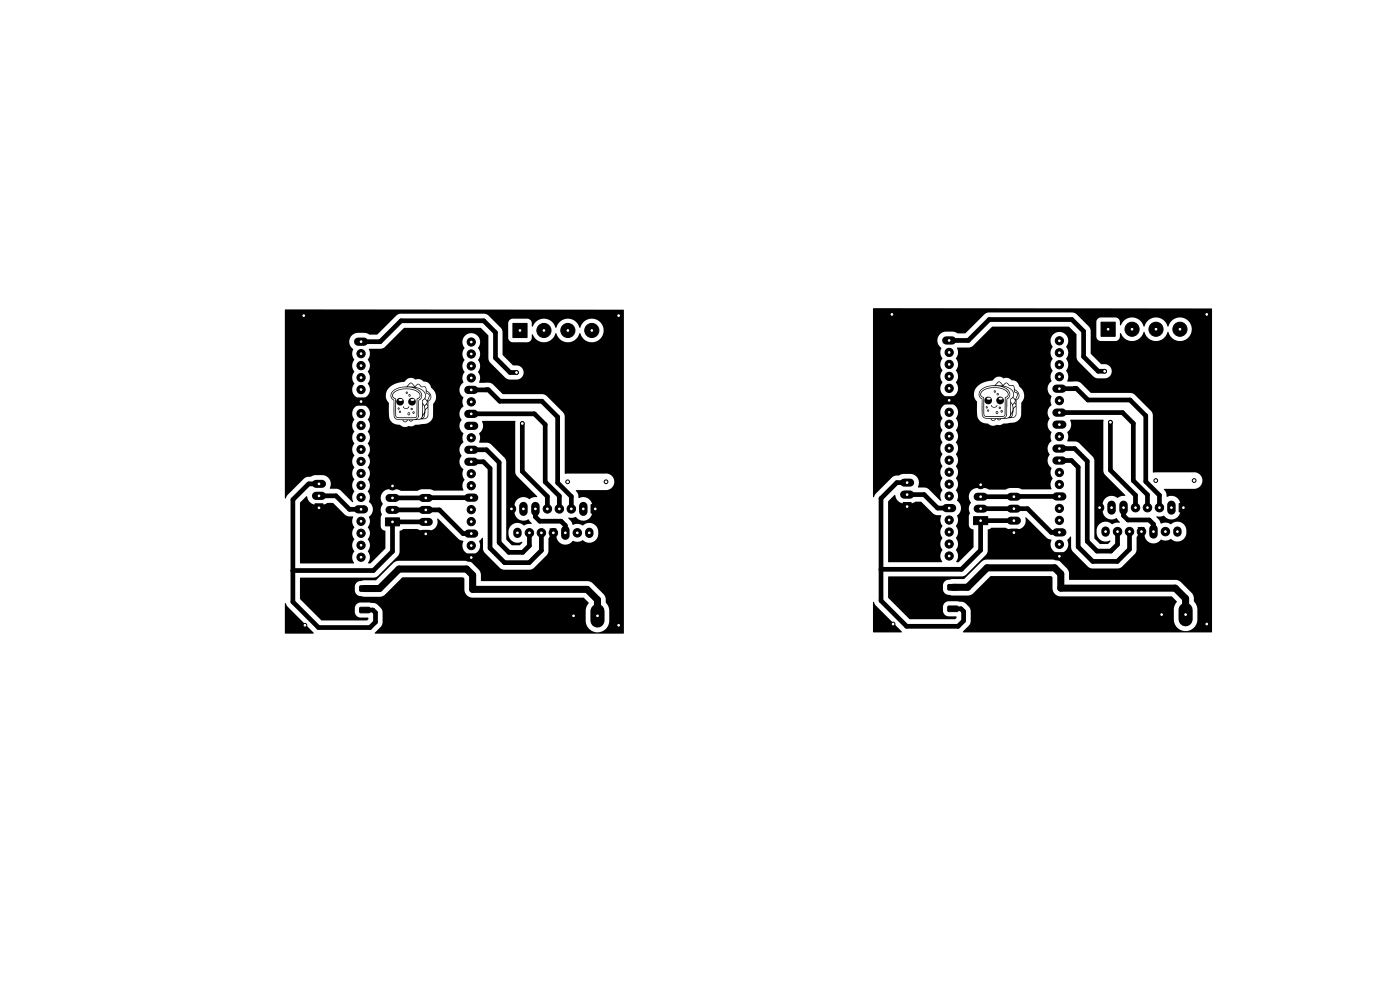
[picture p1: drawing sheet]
<svg xmlns="http://www.w3.org/2000/svg" width="297mm" height="210mm" viewBox="0 0 297 210" stroke-linecap="round" stroke-linejoin="round" font-family="sans-serif">
<g fill="#000">
<path d="M60.4 65.7l71.9 .1 .1 4.3h-4.3l-.1-.3a2.55 2.55 0 0 0-2.4-2.2 2.55 2.55 0 0 0-2.6 1.9h-.1a2.56 2.56 0 0 0-2.5-1.9 2.56 2.56 0 0 0-2.4 1.9h-.2a2.57 2.57 0 0 0-2.3-1.9 2.57 2.57 0 0 0-2.5 1.7l-.2-.1v-.7a.99 .99 0 0 0-.9-.9h-3.3a1 1 0 0 0-.8 .9v3.2l.3 .6 .7 .3h3.1a.99 .99 0 0 0 .9-.9v-.7l.2-.1a2.6 2.6 0 0 0 2.5 1.7 2.6 2.6 0 0 0 2.4-1.9h.1a2.56 2.56 0 0 0 2.5 1.9 2.56 2.56 0 0 0 2.5-1.9h.1a2.52 2.52 0 0 0 2.7 1.9 2.52 2.52 0 0 0 2.3-2.5h4.3v9h-21.3v-.2a1.51 1.51 0 0 0-1.5-1.4h-.8l-2.2-2.2v-4.7l-.1-.7-2.9-3-.7-.3h-18.1l-.7 .3-4.1 4.1h-1.6l-.9-.4h-1.7a1.98 1.98 0 0 0-1.6 1.5 1.98 1.98 0 0 0 .7 2.1 2.27 2.27 0 0 0 .2 2.2 2.12 2.12 0 0 0 0 2.5 2.12 2.12 0 0 0 0 2.5 1.9 1.9 0 0 0 .3 2.6 1.9 1.9 0 0 0 2.6-.1 1.9 1.9 0 0 0 0-2.6 2.12 2.12 0 0 0 0-2.5 2.2 2.2 0 0 0 0-2.6 2.54 2.54 0 0 0 .3-2.2h2.5l.6-.2 4.4-4.3 16.2 .1 1.6 1.6v4.8l.3 .8 3.4 3.4 .7 .3h1.8a1.5 1.5 0 0 0 1.3-1.4h21.3v52.6h-3.1v-2.1a2.8 2.8 0 0 0-.8-1.8v-.9l-.3-.7-2.5-2.5-.6-.4h-23l-.1-.2v-1.4l-.3-.7-1.7-1.7-1-.3h-14.7l-.9 .4-3.6 3.7h-2.5l-.8 .1a1.24 1.24 0 0 0-1.2 1.2v1a1.52 1.52 0 0 0 1.6 1.1l3.7 .1 .7-.2 4.1-3.9h12.8l.3 .3 .1 2.9 .6 .7 .8 .4h23.8l1.1 1.1-.6 1.4v2.6a2.5 2.5 0 0 0 2.6 2.2 2.5 2.5 0 0 0 2.4-2.4h3.1l-.1 2.7h-52.7l-.1-.2 1.3-1.3 .3-.5 .1-2.4-.2-.7-.9-1-.5-.3-3.1-.2a1.24 1.24 0 0 0-1.2 1.2v1a1.25 1.25 0 0 0 1.2 1h1.5l.2 .3-.4 .3h-9.6l-4.6-4.5 .1-4.5 16-.1 .6-.5 4.3-4.3 .2-.7v-4.4l.8-.4h3l.8 .3h2a1.96 1.96 0 0 0 1.4-2.5h.1l4.4 4.4 1 .3a2.04 2.04 0 0 0 1.7 2.9 2 2 0 0 0 1.7-2.9l.6-.6h.1l.1 2.4 .1 .5 3.7 3.7 .8 .2h5.2l.9-.4 3-3 .1-.5 .1-2.8a2.46 2.46 0 0 0 .2-2.1h1.4v1.7a1.99 1.99 0 0 0 1.5 1.7 1.99 1.99 0 0 0 2.1-.8 2.43 2.43 0 0 0 2.1-.1 1.9 1.9 0 0 0 2 .4 1.9 1.9 0 0 0 1.2-1.7 1.98 1.98 0 0 0-1.5-2.3 2.54 2.54 0 0 0-1.9 .5l-.2-.2a2.15 2.15 0 0 0-1.8 0l-.3-.7-.7-.7 1.6-.3a1.94 1.94 0 0 0 2.1 .8 1.94 1.94 0 0 0 1.4-1.8v-1.4a1.98 1.98 0 0 0-2.8-1.5l-.2-.9-.5-.7 .1-.1h6.4l.7-.2 .6-.4a1.75 1.75 0 0 0 .2-2 1.75 1.75 0 0 0-1.7-.9h-8.6l-.1-12.5-.4-.7-3.5-3.4-.9-.3h-8.2l-2.5-2.3-.4-.1h-2.1a2.58 2.58 0 0 0-.3-2.4 2.2 2.2 0 0 0 0-2.5 2.2 2.2 0 0 0 0-2.6 1.91 1.91 0 0 0-.2-2.6 1.91 1.91 0 0 0-2.7 .2 1.91 1.91 0 0 0 0 2.6 2.08 2.08 0 0 0 0 2.5 2.08 2.08 0 0 0 0 2.6 2.45 2.45 0 0 0-.2 2.2 1.87 1.87 0 0 0-.1 3h-5.7l-.3-1.1-.7-.9-.2-.5-.4-.5-1-.3-.7-.4h-1.1l-.9-.4-.8 .3-.6 .6-1.6 .3-1 .4-1.1 1.1-.2 1.1 .1 .8 .5 .8v2.8l.3 .8 .8 .8 1.3 .2 .9 .5 .9-.2h.8l.6-.3 2.3-.2 .9-.5 .5-.9 .1-2.8 .5-.9 .1-.6h5.8a3.1 3.1 0 0 0 0 2.1 2.05 2.05 0 0 0-.4 2.8 2.06 2.06 0 0 0 .4 2.9 2.63 2.63 0 0 0 0 1.9 2.05 2.05 0 0 0-.4 2.9 2.1 2.1 0 0 0 .4 2.8 2.27 2.27 0 0 0 .2 2.2 2.54 2.54 0 0 0-.2 2.3h-6.3l-.8-.3h-1.7l-.9 .3h-3.6l-.8-.3h-1.7a1.86 1.86 0 0 0-1.3 3 2.4 2.4 0 0 0-.2 2.4l-.2 .6v1.9a1.17 1.17 0 0 0 1 .9v3.7l-3.2 3.2h-.5a2.26 2.26 0 0 0-.1-2.6 2.2 2.2 0 0 0 0-2.6 2.2 2.2 0 0 0 0-2.5 2.28 2.28 0 0 0 .3-2.2 2 2 0 0 0 0-3.2 2.38 2.38 0 0 0-.3-2.2 2.2 2.2 0 0 0 0-2.6 2.2 2.2 0 0 0 0-2.5 2.2 2.2 0 0 0 0-2.6 2.2 2.2 0 0 0 0-2.5 2.2 2.2 0 0 0 0-2.5 2.2 2.2 0 0 0 0-2.6 1.91 1.91 0 0 0-.2-2.6 1.91 1.91 0 0 0-2.7 .1 1.91 1.91 0 0 0 0 2.7 2.08 2.08 0 0 0 0 2.5 2.12 2.12 0 0 0 0 2.5 2.12 2.12 0 0 0 0 2.6 2.12 2.12 0 0 0 0 2.5 2.12 2.12 0 0 0 0 2.6 2.12 2.12 0 0 0 0 2.5 2.3 2.3 0 0 0-.2 2.2l-2.9-2.6-.5-.2-1.5-.1a1.96 1.96 0 0 0-1.6-2.8h-1.5l-2.1 .5-3.7 3.6-.5 .8h-.2zM185.2 65.4l71.9 .1v4.3h-4.3v-.3a2.55 2.55 0 0 0-2.4-2.2 2.55 2.55 0 0 0-2.6 2h-.1a2.56 2.56 0 0 0-2.5-2 2.56 2.56 0 0 0-2.5 2h-.1a2.57 2.57 0 0 0-2.3-2 2.57 2.57 0 0 0-2.6 1.7l-.1-.1v-.6a.99 .99 0 0 0-1-1l-3.2 .1a1 1 0 0 0-.8 .9v3.1l.3 .7 .6 .2h3.1a.99 .99 0 0 0 1-.9v-.6l.1-.1a2.6 2.6 0 0 0 2.6 1.6 2.6 2.6 0 0 0 2.4-1.9h.1a2.56 2.56 0 0 0 2.5 1.9 2.56 2.56 0 0 0 2.4-1.9h.2a2.52 2.52 0 0 0 2.7 1.9 2.52 2.52 0 0 0 2.2-2.5h4.3v9.1h-21.3v-.3a1.51 1.51 0 0 0-1.4-1.3l-.8-.1-2.2-2.2v-4.7l-.2-.7-2.8-2.9-.8-.4h-18l-.8 .4-4 4h-1.6l-.9-.3-1.7-.1a1.98 1.98 0 0 0-1.7 1.5 1.98 1.98 0 0 0 .8 2.1 2.27 2.27 0 0 0 .2 2.2 2.12 2.12 0 0 0 0 2.5 2.12 2.12 0 0 0 0 2.6 1.9 1.9 0 0 0 .3 2.6 1.9 1.9 0 0 0 2.6-.1 1.9 1.9 0 0 0 0-2.7 2.12 2.12 0 0 0 0-2.5 2.2 2.2 0 0 0 0-2.5 2.54 2.54 0 0 0 .3-2.3h2.5l.5-.2 4.4-4.2h16.3l1.6 1.6v4.8l.3 .8 3.4 3.5 .7 .3 1.7-.1a1.5 1.5 0 0 0 1.3-1.3h21.3v52.5h-3.1v-2.1a2.8 2.8 0 0 0-.7-1.8l-.1-.9-.3-.7-2.4-2.4-.7-.4-22.9-.1-.1-.1v-1.5l-.4-.7-1.6-1.7-1-.3h-14.7l-.9 .5-3.7 3.6h-2.4l-.9 .2a1.24 1.24 0 0 0-1.2 1.2l.1 .9a1.52 1.52 0 0 0 1.5 1.2h3.7l.7-.1 4.2-4h12.8l.3 .3 .1 2.9 .5 .7 .9 .4h23.8l1.1 1.1-.7 1.5v2.3a2.5 2.5 0 0 0 2.5 2.5 2.5 2.5 0 0 0 2.5-2.5h3.1v2.7l-52.7 .1-.1-.3 1.3-1.3 .3-.5v-2.3l-.1-.8-.9-1-.5-.3-3.2-.2a1.24 1.24 0 0 0-1.2 1.2l.1 1a1.25 1.25 0 0 0 1.1 1h1.6l.1 .3-.3 .4-9.6-.1-4.6-4.5v-4.5l16.1-.1 .6-.4 4.3-4.4 .1-.6 .1-4.5 .8-.4h2.9l.9 .4h1.9a1.96 1.96 0 0 0 1.4-2.5h.2l4.4 4.3 .9 .4a2.04 2.04 0 0 0 1.7 2.9 2 2 0 0 0 1.8-2.9l.5-.7 .2 .1v2.3l.2 .5 3.7 3.7 .8 .2h5.2l.9-.3 2.9-3.1 .2-.5v-2.8a2.46 2.46 0 0 0 .3-2.1l1.4 .1v1.6a1.99 1.99 0 0 0 1.5 1.7 1.99 1.99 0 0 0 2.1-.7 2.43 2.43 0 0 0 2.1-.2 1.9 1.9 0 0 0 2 .4 1.9 1.9 0 0 0 1.2-1.7 1.98 1.98 0 0 0-1.6-2.3 2.54 2.54 0 0 0-1.8 .5l-.3-.2a2.14 2.14 0 0 0-1.7 .1l-.4-.8-.6-.7 1.6-.2a1.94 1.94 0 0 0 2.1 .7 1.94 1.94 0 0 0 1.4-1.7v-1.5a1.98 1.98 0 0 0-2.9-1.5l-.1-.8-.5-.7 .1-.2h6.4l.7-.2 .5-.4a1.75 1.75 0 0 0 .3-2 1.75 1.75 0 0 0-1.8-.9h-8.5l-.1-12.4-.4-.7-3.5-3.5-.9-.3-8.2 .1-2.5-2.3-.5-.2h-2a2.58 2.58 0 0 0-.3-2.3 2.2 2.2 0 0 0 0-2.6 2.2 2.2 0 0 0 0-2.5 1.91 1.91 0 0 0-.3-2.6 1.91 1.91 0 0 0-2.6 .1 1.91 1.91 0 0 0 0 2.6 2.08 2.08 0 0 0 0 2.6 2.08 2.08 0 0 0 0 2.5 2.45 2.45 0 0 0-.3 2.2 1.87 1.87 0 0 0 0 3h-5.7l-.3-1.1-.8-.8-.2-.5-.4-.6-1-.2-.7-.5-1 .1-.9-.4-.8 .2-.6 .6-1.6 .3-1 .4-1.1 1.1-.3 1.1 .2 .9 .5 .7v2.9l.2 .7 .9 .8 1.2 .3 1 .4 .9-.2h.8l.6-.3 2.3-.2 .9-.5 .5-.9 .1-2.8 .5-.8 .1-.7 5.7 .1a3.1 3.1 0 0 0 0 2 2.05 2.05 0 0 0-.3 2.9 2.06 2.06 0 0 0 .4 2.9 2.63 2.63 0 0 0-.1 1.8 2.05 2.05 0 0 0-.3 2.9 2.1 2.1 0 0 0 .4 2.9 2.27 2.27 0 0 0 .2 2.2 2.54 2.54 0 0 0-.3 2.2h-6.2l-.8-.3h-1.7l-1 .4h-3.5l-.8-.4h-1.8a1.86 1.86 0 0 0-1.2 3.1 2.4 2.4 0 0 0-.2 2.4l-.3 .5v2a1.17 1.17 0 0 0 1 .9v3.7l-3.1 3.1h-.6a2.26 2.26 0 0 0 0-2.6 2.2 2.2 0 0 0 0-2.5 2.2 2.2 0 0 0 0-2.6 2.28 2.28 0 0 0 .3-2.2 2 2 0 0 0-.1-3.2 2.38 2.38 0 0 0-.2-2.2 2.2 2.2 0 0 0 0-2.5 2.2 2.2 0 0 0 0-2.6 2.2 2.2 0 0 0 0-2.5 2.2 2.2 0 0 0 0-2.6 2.2 2.2 0 0 0 0-2.5 2.2 2.2 0 0 0 0-2.5 1.91 1.91 0 0 0-.3-2.7 1.91 1.91 0 0 0-2.6 .2 1.91 1.91 0 0 0 0 2.6 2.08 2.08 0 0 0 0 2.5 2.12 2.12 0 0 0 0 2.6 2.12 2.12 0 0 0 0 2.5 2.12 2.12 0 0 0 0 2.6 2.12 2.12 0 0 0 0 2.5 2.12 2.12 0 0 0 0 2.5 2.3 2.3 0 0 0-.3 2.3l-2.8-2.7-.6-.2h-1.5a1.96 1.96 0 0 0-1.5-2.9h-1.5l-2.2 .6-3.6 3.5-.5 .9-.2-.1zM84.4 86.5h.3l.1 .2-.3-.1 .1 .2 .2-.1a.22 .22 0 0 1-.3 .2 .22 .22 0 0 1-.1-.3zM84.7 87.1l.4 .2-.2-.1-.1 .2h.3a.22 .22 0 0 1-.4 .2 .22 .22 0 0 1 0-.4zM85.5 86.2a.67 .67 0 0 0 .7 .4 .67 .67 0 0 0 .6-.4 .66 .66 0 0 1-.6 .5 .66 .66 0 0 1-.7-.5zM84.3 84.6a.81 .81 0 0 1 1.3 .3h-.2a.42 .42 0 0 0-.4-.3 .42 .42 0 0 0-.4 .3l.5 .1 .5-.1a.82 .82 0 0 1-.9 1.1 .82 .82 0 0 1-.4-1.4zM86.1 83.1l.2-.1 .2 .2v.1l-.2-.1-.1 .2 .3-.1a.24 .24 0 0 1-.3 .3 .25 .25 0 0 1-.1-.5zM86.5 87.6a.28 .28 0 0 1 .4-.1 .28 .28 0 0 1 .1 .3l-.2-.2a.16 .16 0 0 0-.2 .1 .16 .16 0 0 0 0 .2 .16 .16 0 0 0 .3 0l.1-.1a.31 .31 0 0 1-.4 .3 .31 .31 0 0 1-.1-.5zM86.8 83.6l.2 .1 .1 .2-.2-.1-.1 .2 .3-.1a.25 .25 0 0 1-.4 .2 .25 .25 0 0 1 .1-.5zM87.1 86.6l.2-.1 .2 .1 .1 .2-.3-.1v.2l.3-.1a.24 .24 0 0 1-.3 .2 .24 .24 0 0 1-.2-.4zM87.6 87.3h.3l.1 .2-.3-.1v.2h.3a.26 .26 0 0 1-.4 .1 .26 .26 0 0 1 0-.4zM86.8 84.6a.81 .81 0 0 1 1.3 .2l-.3-.2a.37 .37 0 0 0-.4 0 .37 .37 0 0 0-.2 .4h.5l.2-.2a.55 .55 0 0 1 .1 .9 .82 .82 0 0 1-1.1 .1 .82 .82 0 0 1-.1-1.2z"/>
<path d="M83.5 83.2a4.7 4.7 0 0 1 5.5 .1l.2 .4v.3h-.2a2.39 2.39 0 0 0-2.6-1.4 3.4 3.4 0 0 0-3 1.1 .9 .9 0 0 0 .6 .9v.8a6.9 6.9 0 0 0 .2 3l3.3 .1 .8-.1 .1-3.8 .8-.6-.1 .3-.5 .4-.1 2.7a.93 .93 0 0 1-.6 1.3h-2.8a.91 .91 0 0 1-1-.2 .91 .91 0 0 1-.2-.9v-2.9a.78 .78 0 0 1-.7-.6 .78 .78 0 0 1 .3-.9zM83.3 82.9a5.7 5.7 0 0 1 3-1l.6-.6a.51 .51 0 0 1 .8 .3l.3 .3 .2-.2a.59 .59 0 0 1 .7-.3 .59 .59 0 0 1 .4 .5l.5 .1a.58 .58 0 0 1 .7 .2 .58 .58 0 0 1 0 .6 1.69 1.69 0 0 1 1 1.3h-.2l-.3-.7-.5-.4v.3l.5 .3 .2 .3-.4-.3a.57 .57 0 0 1-.5-.8 .53 .53 0 0 0-.1-.7 .53 .53 0 0 0-.7 0l-.4-.2a.48 .48 0 0 0-.5-.3 .48 .48 0 0 0-.4 .4h-.3l-.7-.7-.7 .7 1.9 .1a2.35 2.35 0 0 1 1.9 1.7h-.1l-.1-.3a2.88 2.88 0 0 0-2.2-1.3 2 2 0 0 1 1.6 1.8l-.1-.1a2.77 2.77 0 0 0-3.2-1.7h-1a2.01 2.01 0 0 0-2.2 2l.6 .6 .1 3.5 .2 .4 .6 .2 3 .1a1.03 1.03 0 0 0 1.2-1.4l.1-2.7 .7-.9-.1 .5-.5 .5v3.4l-.4 .6a1.03 1.03 0 0 0 1-1.4v-2.2a.56 .56 0 0 1 .4-.8l.3-.8h.1a.89 .89 0 0 0 .3 1.1l.5-1h.1l-.5 1.4h-.2l-.1-.3a.4 .4 0 0 0-.3-.3 .4 .4 0 0 0-.4 .3v.5l.3 .5 .5-.7h.2l-.1 .4 .1 .2 .1-.9 .4-.3 .1-.6h.2l-.1 .6-.5 .5v1l-.5-.4-.3 .4 .1 .6 .5-.6h.2v.7h-.2v-.3l-.3 .3h-.3l-.4-1.2v2.3l.4-1.1h.3l-.3 1.1-.2-.1-.4 .8 .6-.7-.3 .8a1.02 1.02 0 0 0 .9-1.4v-.5h.2v.7a1.13 1.13 0 0 1-.3 1.1 1.13 1.13 0 0 1-1.2 .3l-3.8 .2a.41 .41 0 0 0 .4 .2 .41 .41 0 0 0 .4-.3h.5l.3 .2 .4-.2a.54 .54 0 0 1-.5 .3 .54 .54 0 0 1-.4-.3l-.2 .1a.61 .61 0 0 1-.6 .4 .61 .61 0 0 1-.6-.5 1.4 1.4 0 0 1-1.7-.6l-.1-3.5a1.19 1.19 0 0 1-.2-2.1zM102.3 89.3h7l.1 11.1 .4 .7 4.1 4.2v.2a2.06 2.06 0 0 0-1.6 .4 1.94 1.94 0 0 0-2-.3 1.94 1.94 0 0 0-1.2 1.7v1.4a1.99 1.99 0 0 0 3.1 1.5l.6 .9h-.8l-.8 .4a2 2 0 0 0-2.1-.5 2 2 0 0 0-1.2 1.8 1.95 1.95 0 0 0 .7 1.9 1.95 1.95 0 0 0 2 .3l.2-.1v.2l-.5 .6h-1.7l-1.2-1.3v-16.2l-.2-.8-3.1-3.2-.6-.3h-1.7l-.2-.1a2.67 2.67 0 0 0 .1-1.9 1.99 1.99 0 0 0 .6-2.6zM209.2 86.2l.3 .1v.1h-.2v.1l.2-.1a.22 .22 0 0 1-.2 .2 .22 .22 0 0 1-.2-.3zM209.5 86.9l.3 .2-.2-.1v.2h.2a.22 .22 0 0 1-.3 .1 .22 .22 0 0 1-.1-.3zM210.3 85.9a.67 .67 0 0 0 .6 .4 .67 .67 0 0 0 .7-.4 .66 .66 0 0 1-.7 .6 .66 .66 0 0 1-.6-.6zM209.1 84.4a.81 .81 0 0 1 1.3 .2h-.2a.42 .42 0 0 0-.5-.2 .42 .42 0 0 0-.3 .3l.5 .1 .5-.2a.82 .82 0 0 1-.9 1.1 .82 .82 0 0 1-.4-1.3zM210.9 82.9l.2-.1 .1 .1 .1 .1h-.3v.1l.3-.1a.24 .24 0 0 1-.3 .3 .24 .24 0 0 1-.1-.4zM211.3 87.3a.28 .28 0 0 1 .3-.1 .28 .28 0 0 1 .2 .3l-.2-.1a.16 .16 0 0 0-.2 0 .16 .16 0 0 0 0 .2 .16 .16 0 0 0 .2 0l.2-.1a.31 .31 0 0 1-.5 .3 .31 .31 0 0 1 0-.5zM211.5 83.4h.3l.1 .2-.3-.1v.2l.3-.1a.25 .25 0 0 1-.4 .2 .25 .25 0 0 1 0-.4zM211.9 86.4l.2-.2 .2 .2v.1l-.3-.1 .1 .2 .2-.1a.24 .24 0 0 1-.3 .2 .24 .24 0 0 1-.1-.3zM212.4 87h.2l.1 .3-.2-.1-.1 .1h.3a.26 .26 0 0 1-.4 .2 .26 .26 0 0 1 .1-.5z"/>
<path d="M211.6 84.4a.81 .81 0 0 1 1.3 .2l-.4-.2a.37 .37 0 0 0-.4-.1 .37 .37 0 0 0-.2 .4l.5 .1 .3-.2a.55 .55 0 0 1 .1 .9 .82 .82 0 0 1-1.2 .1 .82 .82 0 0 1 0-1.2zM208.2 83a4.7 4.7 0 0 1 5.5 .1l.3 .4v.2h-.2a2.39 2.39 0 0 0-2.6-1.4 3.3 3.3 0 0 0-3 1.2 .9 .9 0 0 0 .6 .9v.8a6.9 6.9 0 0 0 .1 3l3.4 .1 .7-.2 .2-3.8 .8-.6-.2 .4-.5 .3v2.7a.93 .93 0 0 1-.6 1.3h-2.8a.91 .91 0 0 1-1-.1 .91 .91 0 0 1-.3-1v-2.9a.78 .78 0 0 1-.6-.6 .78 .78 0 0 1 .2-.8zM208.1 82.6a5.7 5.7 0 0 1 3-.9l.6-.7a.51 .51 0 0 1 .8 .3l.3 .4 .2-.2a.59 .59 0 0 1 .6-.3 .59 .59 0 0 1 .5 .5h.5a.58 .58 0 0 1 .6 .2 .58 .58 0 0 1 .1 .7 1.69 1.69 0 0 1 1 1.2h-.2l-.3-.6-.5-.4v.2l.5 .3 .2 .4-.4-.3a.57 .57 0 0 1-.5-.9 .53 .53 0 0 0-.2-.6 .53 .53 0 0 0-.6 0l-.4-.3a.48 .48 0 0 0-.6-.3 .48 .48 0 0 0-.4 .5h-.2l-.7-.7-.7 .6 1.8 .2a2.35 2.35 0 0 1 2 1.6h-.1l-.1-.2a2.88 2.88 0 0 0-2.3-1.4 2 2 0 0 1 1.7 1.8l-.1-.1a2.77 2.77 0 0 0-3.3-1.7l-.9 .1a2.01 2.01 0 0 0-2.2 2l.6 .6v3.4l.3 .4 .5 .3h3.1a1.03 1.03 0 0 0 1.2-1.4v-2.6l.8-1-.2 .6-.4 .4-.1 3.4-.4 .6a1.03 1.03 0 0 0 1.1-1.4v-2.2a.56 .56 0 0 1 .4-.8l.3-.8h.1a.89 .89 0 0 0 .3 1.2l.4-1h.2l-.5 1.4h-.2l-.1-.4a.4 .4 0 0 0-.4-.2 .4 .4 0 0 0-.3 .2v.5l.3 .5 .5-.6h.2l-.1 .3 .1 .2v-.8l.4-.3 .2-.7h.2l-.2 .7-.4 .4-.1 1-.4-.4-.3 .4 .1 .6 .5-.6h.1v.7h-.1v-.3l-.4 .3h-.3l-.3-1.1v2.2l.3-1.1h.3l-.2 1.1h-.2l-.4 .7 .6-.7-.3 .8a.99 .99 0 0 0 .9-1.4v-.5h.1v.7a1.13 1.13 0 0 1-.2 1.1 1.13 1.13 0 0 1-1.2 .3l-3.9 .2a.41 .41 0 0 0 .4 .3 .41 .41 0 0 0 .4-.4h.6l.2 .2 .5-.1a.54 .54 0 0 1-.5 .3 .54 .54 0 0 1-.5-.3h-.1a.61 .61 0 0 1-.6 .4 .61 .61 0 0 1-.6-.5 1.4 1.4 0 0 1-1.8-.6v-3.5a1.19 1.19 0 0 1-.2-2.1zM227 89.1h7.1v11.1l.4 .6 4.2 4.2v.2a2.06 2.06 0 0 0-1.6 .4 1.94 1.94 0 0 0-2-.3 1.94 1.94 0 0 0-1.2 1.7v1.4a1.99 1.99 0 0 0 3 1.5l.7 .9-1.1 .2a.65 .65 0 0 1-1.1-.1 1.9 1.9 0 0 0-2.8 1.6 1.95 1.95 0 0 0 .7 1.9 1.95 1.95 0 0 0 2 .3h.2l.1 .2-.6 .5h-1.6l-1.2-1.2v-16.3l-.2-.7-3.1-3.3-.7-.2h-1.7l-.1-.2a2.67 2.67 0 0 0 .1-1.9 1.99 1.99 0 0 0 .5-2.5zM65 105.3l.1-.1a2.15 2.15 0 0 0 1.9 1.9h1.4l1-.4h1.3l2.6 2.6 .6 .2 1 .1a2.62 2.62 0 0 0 .2 2.3 2.08 2.08 0 0 0 0 2.6 2.08 2.08 0 0 0 0 2.5 2 2 0 0 0 0 2.5h-11.4l-.1-12.8zM188.4 106.3l1.4-1.3a2.15 2.15 0 0 0 1.9 1.8h1.5l1-.4h1.2l2.6 2.6 .7 .3h.9a2.61 2.61 0 0 0 .3 2.4 2.08 2.08 0 0 0 0 2.5 2.08 2.08 0 0 0 0 2.5 2 2 0 0 0 0 2.5h-11.5zM60.5 127.9l.1 .1 .5 .8 5.4 5.6h-6.1zM185.2 127.7h.2l.5 .8 5.4 5.6h-6.1z"/>
</g>
<g fill="#000" stroke="#000" stroke-width=".21">
<path d="M108.8 68.6h3v3h-3zM233.6 68.3h3v3h-3zM66.8 106.9h1.7v1.7h-1.7zM81.8 109.9h3v1.7h-3zM125.4 107.1h1.8v1.7h-1.8zM191.6 106.6h1.7v1.7h-1.7zM206.5 109.6h3v1.7h-3zM250.2 106.8h1.8v1.8h-1.8zM67.9 124.3h3v2.6h-3zM67.9 127.3h3v2.7h-3zM71.3 124.3h2.9v2.6h-2.9zM71.3 127.3h2.9v2.7h-2.9z"/>
<path d="M67.9 124.3h6.3v5.7h-6.3zM76.3 124.3h2l.2 .2v.8l-.3 .1h-1.8l-.1-.2zM76.3 128.9l2-.1 .2 .3v.8l-.3 .1h-1.8l-.1-.2zM192.7 124h2.9v2.6h-2.9zM192.7 127.1h2.9v2.6h-2.9zM196.1 124h2.9v2.6h-2.9zM196.1 127.1h2.9v2.6h-2.9zM192.7 124h6.3v5.7h-6.3zM201.1 124.1l2-.1 .1 .2v.8l-.2 .2h-1.8l-.2-.3zM201.1 128.6h2l.1 .2v.8l-.2 .1h-1.8l-.2-.2z"/>
<circle cx="64.4" cy="67" r=".4"/>
<circle cx="76.6" cy="77.6" r=".87"/>
<circle cx="76.6" cy="75" r=".87"/>
<circle cx="100" cy="75.1" r=".87"/>
<circle cx="100" cy="77.6" r=".87"/>
<circle cx="100" cy="72.6" r=".87"/>
<circle cx="109.6" cy="79" r=".4"/>
<circle cx="115.4" cy="70.1" r="1.5"/>
<circle cx="120.5" cy="70.1" r="1.5"/>
<circle cx="125.6" cy="70.1" r="1.5"/>
<circle cx="131.2" cy="67" r=".4"/>
<circle cx="189.2" cy="66.7" r=".4"/>
<circle cx="201.4" cy="77.3" r=".87"/>
<circle cx="201.4" cy="74.8" r=".87"/>
<circle cx="201.4" cy="79.8" r=".87"/>
<circle cx="224.7" cy="77.4" r=".87"/>
<circle cx="224.7" cy="72.3" r=".87"/>
<circle cx="224.7" cy="79.9" r=".87"/>
<circle cx="224.7" cy="74.8" r=".87"/>
<circle cx="234.3" cy="78.8" r=".4"/>
<circle cx="240.2" cy="69.8" r="1.5"/>
<circle cx="245.2" cy="69.8" r="1.5"/>
<circle cx="250.3" cy="69.8" r="1.5"/>
<circle cx="256" cy="66.7" r=".4"/>
<circle cx="76.6" cy="92.8" r=".87"/>
<circle cx="76.6" cy="95.3" r=".87"/>
<circle cx="76.6" cy="80.1" r=".87"/>
<circle cx="76.6" cy="90.3" r=".87"/>
<circle cx="76.6" cy="87.7" r=".87"/>
<circle cx="76.6" cy="82.6" r=".87"/>
<circle cx="76.6" cy="97.9" r=".87"/>
<circle cx="100" cy="92.9" r=".87"/>
<circle cx="100" cy="80.2" r=".87"/>
<circle cx="100" cy="85.3" r=".87"/>
<circle cx="110.8" cy="89.8" r=".4"/>
<circle cx="201.4" cy="92.5" r=".87"/>
<circle cx="201.4" cy="90" r=".87"/>
<circle cx="201.4" cy="97.6" r=".87"/>
<circle cx="201.4" cy="87.5" r=".87"/>
<circle cx="201.4" cy="95.1" r=".87"/>
<circle cx="201.4" cy="82.4" r=".87"/>
<circle cx="224.7" cy="92.6" r=".87"/>
<circle cx="224.7" cy="85" r=".87"/>
<circle cx="235.6" cy="89.6" r=".4"/>
<circle cx="76.6" cy="115.7" r=".87"/>
<circle cx="76.6" cy="105.5" r=".87"/>
<circle cx="76.6" cy="118.2" r=".87"/>
<circle cx="76.6" cy="103" r=".87"/>
<circle cx="76.6" cy="113.1" r=".87"/>
<circle cx="76.6" cy="100.4" r=".87"/>
<circle cx="76.6" cy="110.6" r=".87"/>
<circle cx="83.3" cy="103.1" r=".85"/>
<circle cx="100" cy="110.7" r=".87"/>
<circle cx="100" cy="100.5" r=".87"/>
<circle cx="100" cy="103" r=".87"/>
<circle cx="100" cy="108.1" r=".87"/>
<circle cx="100" cy="115.7" r=".87"/>
<circle cx="108.5" cy="107.9" r=".9"/>
<circle cx="112.3" cy="113" r=".9"/>
<circle cx="114.9" cy="113" r=".9"/>
<circle cx="116.1" cy="107.9" r=".9"/>
<circle cx="117.4" cy="113" r=".9"/>
<circle cx="118.7" cy="107.9" r=".9"/>
<circle cx="120.4" cy="102.2" r=".4"/>
<circle cx="121.2" cy="107.9" r=".9"/>
<circle cx="122.5" cy="113" r=".9"/>
<circle cx="128.6" cy="102.2" r=".4"/>
<circle cx="201.4" cy="102.7" r=".87"/>
<circle cx="201.4" cy="100.2" r=".87"/>
<circle cx="201.4" cy="110.3" r=".87"/>
<circle cx="201.4" cy="112.9" r=".87"/>
<circle cx="201.4" cy="105.2" r=".87"/>
<circle cx="201.4" cy="115.4" r=".87"/>
<circle cx="201.4" cy="117.9" r=".87"/>
<circle cx="208" cy="102.8" r=".85"/>
<circle cx="224.7" cy="110.4" r=".87"/>
<circle cx="224.7" cy="102.8" r=".87"/>
<circle cx="224.7" cy="107.9" r=".87"/>
<circle cx="224.7" cy="100.2" r=".87"/>
<circle cx="224.7" cy="115.5" r=".87"/>
<circle cx="233.3" cy="107.7" r=".9"/>
<circle cx="237.1" cy="112.8" r=".9"/>
<circle cx="239.6" cy="112.8" r=".9"/>
<circle cx="240.9" cy="107.7" r=".9"/>
<circle cx="242.2" cy="112.8" r=".9"/>
<circle cx="243.4" cy="107.7" r=".9"/>
<circle cx="245.2" cy="101.9" r=".4"/>
<circle cx="246" cy="107.7" r=".9"/>
<circle cx="247.2" cy="112.8" r=".9"/>
<circle cx="253.3" cy="101.9" r=".4"/>
<circle cx="64.7" cy="132.6" r=".4"/>
<circle cx="131.2" cy="132.6" r=".4"/>
<circle cx="189.5" cy="132.4" r=".4"/>
<circle cx="256" cy="132.4" r=".4"/>
</g>
<g fill="none" stroke="#000" stroke-width="1.7">
<path d="M76 72.5h1.2M200.7 72.2h1.3M76 85.2h1.2M99.4 82.7h1.2M99.4 87.8h1.2M99.4 90.3h1.2M99.4 95.4h1.2M99.4 98h1.2M200.7 84.9h1.3M224.1 82.5h1.3M224.1 87.5h1.3M224.1 90.1h1.3"/>
<path d="M224.1 95.2h1.3M224.1 97.7h1.3M67 102.6h1.3M67 105.2h1.3M76 108h1.2M82.6 108.2h1.3M82.6 105.6h1.3M89.7 113.2h1.3M89.7 110.7h1.3M89.7 108.2h1.3M89.7 105.6h1.3M99.4 105.6h1.2"/>
<path d="M99.4 113.2h1.2M99.4 118.3h1.2M191.8 102.4h1.3M191.8 104.9h1.3M200.7 107.8h1.3M207.4 107.9h1.3M207.4 105.4h1.3M214.4 107.9h1.3M214.4 105.4h1.3M214.4 113h1.3M214.4 110.4h1.3M224.1 105.3h1.3"/>
<path d="M224.1 112.9h1.3M224.1 118h1.3"/>
</g>
<path d="M121.7 129.6v2M126.8 129.6v2M246.4 129.4v2M251.5 129.4v2" fill="none" stroke="#000" stroke-width="3"/>
<path d="M109.8 112.8v.4M111 107.4v1.1M113.6 107.4v1.1M119.9 112.4v1.2M123.7 107.4v1.1M125 112.8v.4M234.5 112.6v.4M235.8 107.1v1.2M238.4 107.1v1.2M244.7 112.2v1.2M248.5 107.1v1.2M249.8 112.6v.4" fill="none" stroke="#000" stroke-width="1.8"/>
<g fill="none" stroke="#000" stroke-width="1">
<path d="M76.6 72.5h4.1l4.4-4.5h17.5l2.5 2.5v5.4l3.1 3.1h1.4M201.4 72.2h4l4.5-4.4h17.5l2.5 2.5v5.4l3.1 3.1h1.3M100 95.4h3.2l2.7 2.7v17l2.1 2.1h2.9l1.4-1.4v-2.8M100 98h2.5l1.5 1.4v16.9l3 3.1h5.3l2.6-2.6v-3.8M100 82.7h3.6l2.4 2.4h9l3.3 3.4v13.9l2.9 2.9v2.7M100 87.8h13.4l2.3 2.3v12.1l3 3v2.8M100 87.8h.1M110.8 89.8v10.2l5.3 5.3v2.7M224.7 82.5l3.7-.1 2.4 2.5h8.9l3.4 3.3v14l2.9 2.9v2.6M224.7 97.7h2.6l1.4 1.4v16.9l3.1 3.1h5.2l2.6-2.6v-3.7M224.7 95.2h3.3l2.7 2.6v17l2 2.1h3l1.4-1.4v-2.7M224.8 87.5h13.3l2.3 2.3v12.2l3 3v2.7"/>
<path d="M224.8 87.5h-.1M235.6 89.6v10.1l5.3 5.4v2.6M67.7 105.2h3.6l2.8 2.8h2.5M67.7 102.6h-2.2l-3.4 3.4v21.7l5.5 5.4h10.9l1.2-1.1v-2l-.6-.6h-1.7M76.6 105.5h.1M83.3 108.2h9.9l5 5h1.8M90.3 110.7h-7v6.3l-4.1 4-17.1 .1M100 105.6h-16.7M113.6 108v1.6l.9 1h4.5l.9 .9v1.5M192.4 102.4h-2.1l-3.4 3.3v21.7l5.4 5.5h11l1.1-1.2v-2l-.5-.6h-1.8M192.4 104.9h3.6l2.9 2.9h2.5M201.4 105.2h.1"/>
<path d="M208 107.9h10l5 5h1.7M215.1 110.4h-7.1v6.3l-4 4.1h-17.1M224.7 105.3l-16.7 .1M238.4 107.7v1.7l.9 .9h4.5l.9 .9v1.6"/>
</g>
<path d="M77.4 124.8h3.1l4.1-4.1h14.4l1.3 1.3v3h24.3l2.2 2.2v3.4M202.1 124.6h3.2l4.1-4.2h14.3l1.3 1.3v3.1h24.3l2.2 2.2v3.4" fill="none" stroke="#000" stroke-width="1.5"/>
<g fill="#fff" stroke="#fff" stroke-width=".21">
<circle cx="120.4" cy="102.2" r=".17"/>
<circle cx="131.2" cy="67" r=".17"/>
<circle cx="128.6" cy="102.2" r=".17"/>
<circle cx="109.6" cy="79" r=".17"/>
<circle cx="110.8" cy="89.8" r=".18"/>
<circle cx="131.2" cy="132.6" r=".17"/>
<circle cx="64.4" cy="67" r=".17"/>
<circle cx="64.7" cy="132.6" r=".17"/>
<circle cx="253.3" cy="101.9" r=".17"/>
<circle cx="245.2" cy="101.9" r=".17"/>
<circle cx="256" cy="66.7" r=".18"/>
<circle cx="189.2" cy="66.7" r=".17"/>
<circle cx="256" cy="132.4" r=".18"/>
<circle cx="189.5" cy="132.4" r=".17"/>
<circle cx="235.6" cy="89.6" r=".17"/>
<circle cx="234.3" cy="78.8" r=".17"/>
<circle cx="76.6" cy="118.2" r=".17"/>
<circle cx="76.6" cy="115.7" r=".17"/>
<circle cx="76.6" cy="113.1" r=".17"/>
<circle cx="76.6" cy="110.6" r=".17"/>
<circle cx="76.6" cy="108" r=".17"/>
<circle cx="76.6" cy="105.5" r=".17"/>
<circle cx="76.6" cy="103" r=".17"/>
<circle cx="76.6" cy="100.4" r=".17"/>
<circle cx="76.6" cy="97.9" r=".17"/>
<circle cx="76.6" cy="95.3" r=".17"/>
<circle cx="76.6" cy="92.8" r=".17"/>
<circle cx="76.6" cy="90.3" r=".17"/>
<circle cx="76.6" cy="87.7" r=".17"/>
<circle cx="76.6" cy="85.2" r=".17"/>
<circle cx="76.6" cy="82.6" r=".17"/>
<circle cx="76.6" cy="80.1" r=".17"/>
<circle cx="76.6" cy="77.6" r=".17"/>
<circle cx="76.6" cy="75" r=".17"/>
<circle cx="76.6" cy="72.5" r=".17"/>
<circle cx="100" cy="72.6" r=".17"/>
<circle cx="100" cy="75.1" r=".17"/>
<circle cx="100" cy="77.6" r=".17"/>
<circle cx="100" cy="80.2" r=".17"/>
<circle cx="100" cy="82.7" r=".17"/>
<circle cx="100" cy="85.3" r=".17"/>
<circle cx="100" cy="87.8" r=".17"/>
<circle cx="100" cy="90.3" r=".17"/>
<circle cx="100" cy="92.9" r=".17"/>
<circle cx="100" cy="95.4" r=".17"/>
<circle cx="100" cy="98" r=".17"/>
<circle cx="100" cy="100.5" r=".17"/>
<circle cx="100" cy="103" r=".17"/>
<circle cx="100" cy="105.6" r=".17"/>
<circle cx="100" cy="108.1" r=".17"/>
<circle cx="100" cy="110.7" r=".17"/>
<circle cx="100" cy="113.2" r=".17"/>
<circle cx="100" cy="115.7" r=".17"/>
<circle cx="100" cy="118.3" r=".17"/>
<circle cx="67.7" cy="107.7" r=".18"/>
<circle cx="67.7" cy="105.2" r=".18"/>
<circle cx="67.7" cy="102.6" r=".18"/>
<circle cx="126.8" cy="130.6" r=".18"/>
<circle cx="121.7" cy="130.6" r=".18"/>
<circle cx="126.3" cy="107.9" r=".17"/>
<circle cx="125" cy="113" r=".17"/>
<circle cx="123.7" cy="107.9" r=".17"/>
<circle cx="122.5" cy="113" r=".17"/>
<circle cx="121.2" cy="107.9" r=".17"/>
<circle cx="119.9" cy="113" r=".17"/>
<circle cx="118.7" cy="107.9" r=".17"/>
<circle cx="117.4" cy="113" r=".17"/>
<circle cx="116.1" cy="107.9" r=".17"/>
<circle cx="114.9" cy="113" r=".17"/>
<circle cx="113.6" cy="107.9" r=".17"/>
<circle cx="112.3" cy="113" r=".17"/>
<circle cx="111" cy="107.9" r=".17"/>
<circle cx="109.8" cy="113" r=".17"/>
<circle cx="108.5" cy="107.9" r=".17"/>
<circle cx="110.3" cy="70.1" r=".17"/>
<circle cx="115.4" cy="70.1" r=".17"/>
<circle cx="120.5" cy="70.1" r=".17"/>
<circle cx="125.6" cy="70.1" r=".17"/>
<circle cx="90.3" cy="113.2" r=".17"/>
<circle cx="90.3" cy="110.7" r=".17"/>
<circle cx="90.3" cy="108.2" r=".17"/>
<circle cx="90.3" cy="105.6" r=".17"/>
<circle cx="83.3" cy="110.7" r=".17"/>
<circle cx="83.3" cy="108.2" r=".17"/>
<circle cx="83.3" cy="105.6" r=".17"/>
<circle cx="83.3" cy="103.1" r=".17"/>
<circle cx="201.4" cy="117.9" r=".17"/>
<circle cx="201.4" cy="115.4" r=".17"/>
<circle cx="201.4" cy="112.9" r=".17"/>
<circle cx="201.4" cy="110.3" r=".17"/>
<circle cx="201.4" cy="107.8" r=".17"/>
<circle cx="201.4" cy="105.2" r=".17"/>
<circle cx="201.4" cy="102.7" r=".17"/>
<circle cx="201.4" cy="100.2" r=".17"/>
<circle cx="201.4" cy="97.6" r=".17"/>
<circle cx="201.4" cy="95.1" r=".17"/>
<circle cx="201.4" cy="92.5" r=".17"/>
<circle cx="201.4" cy="90" r=".17"/>
<circle cx="201.4" cy="87.5" r=".17"/>
<circle cx="201.4" cy="84.9" r=".17"/>
<circle cx="201.4" cy="82.4" r=".17"/>
<circle cx="201.4" cy="79.8" r=".17"/>
<circle cx="201.4" cy="77.3" r=".17"/>
<circle cx="201.4" cy="74.8" r=".17"/>
<circle cx="201.4" cy="72.2" r=".17"/>
<circle cx="224.7" cy="72.3" r=".17"/>
<circle cx="224.7" cy="74.8" r=".17"/>
<circle cx="224.7" cy="77.4" r=".17"/>
<circle cx="224.7" cy="79.9" r=".17"/>
<circle cx="224.7" cy="82.5" r=".17"/>
<circle cx="224.7" cy="85" r=".17"/>
<circle cx="224.7" cy="87.5" r=".17"/>
<circle cx="224.7" cy="90.1" r=".17"/>
<circle cx="224.7" cy="92.6" r=".17"/>
<circle cx="224.7" cy="95.2" r=".17"/>
<circle cx="224.7" cy="97.7" r=".17"/>
<circle cx="224.7" cy="100.2" r=".17"/>
<circle cx="224.7" cy="102.8" r=".17"/>
<circle cx="224.7" cy="105.3" r=".17"/>
<circle cx="224.7" cy="107.9" r=".17"/>
<circle cx="224.7" cy="110.4" r=".17"/>
<circle cx="224.7" cy="112.9" r=".17"/>
<circle cx="224.7" cy="115.5" r=".17"/>
<circle cx="224.7" cy="118" r=".17"/>
<circle cx="208" cy="110.4" r=".17"/>
<circle cx="208" cy="107.9" r=".17"/>
<circle cx="208" cy="105.4" r=".17"/>
<circle cx="208" cy="102.8" r=".17"/>
<circle cx="251.5" cy="130.4" r=".17"/>
<circle cx="246.4" cy="130.4" r=".17"/>
<circle cx="192.4" cy="107.5" r=".17"/>
<circle cx="192.4" cy="104.9" r=".17"/>
<circle cx="192.4" cy="102.4" r=".17"/>
<circle cx="235.1" cy="69.8" r=".17"/>
<circle cx="240.2" cy="69.8" r=".17"/>
<circle cx="245.2" cy="69.8" r=".17"/>
<circle cx="250.3" cy="69.8" r=".17"/>
<circle cx="215.1" cy="113" r=".17"/>
<circle cx="215.1" cy="110.4" r=".17"/>
<circle cx="215.1" cy="107.9" r=".17"/>
<circle cx="215.1" cy="105.4" r=".17"/>
<circle cx="251.1" cy="107.7" r=".17"/>
<circle cx="249.8" cy="112.8" r=".17"/>
<circle cx="248.5" cy="107.7" r=".17"/>
<circle cx="247.2" cy="112.8" r=".17"/>
<circle cx="246" cy="107.7" r=".17"/>
<circle cx="244.7" cy="112.8" r=".17"/>
<circle cx="243.4" cy="107.7" r=".17"/>
<circle cx="242.2" cy="112.8" r=".17"/>
<circle cx="240.9" cy="107.7" r=".17"/>
<circle cx="239.6" cy="112.8" r=".17"/>
<circle cx="238.4" cy="107.7" r=".17"/>
<circle cx="237.1" cy="112.8" r=".17"/>
<circle cx="235.8" cy="107.7" r=".17"/>
<circle cx="234.5" cy="112.8" r=".17"/>
<circle cx="233.3" cy="107.7" r=".17"/>
</g>
</svg>
